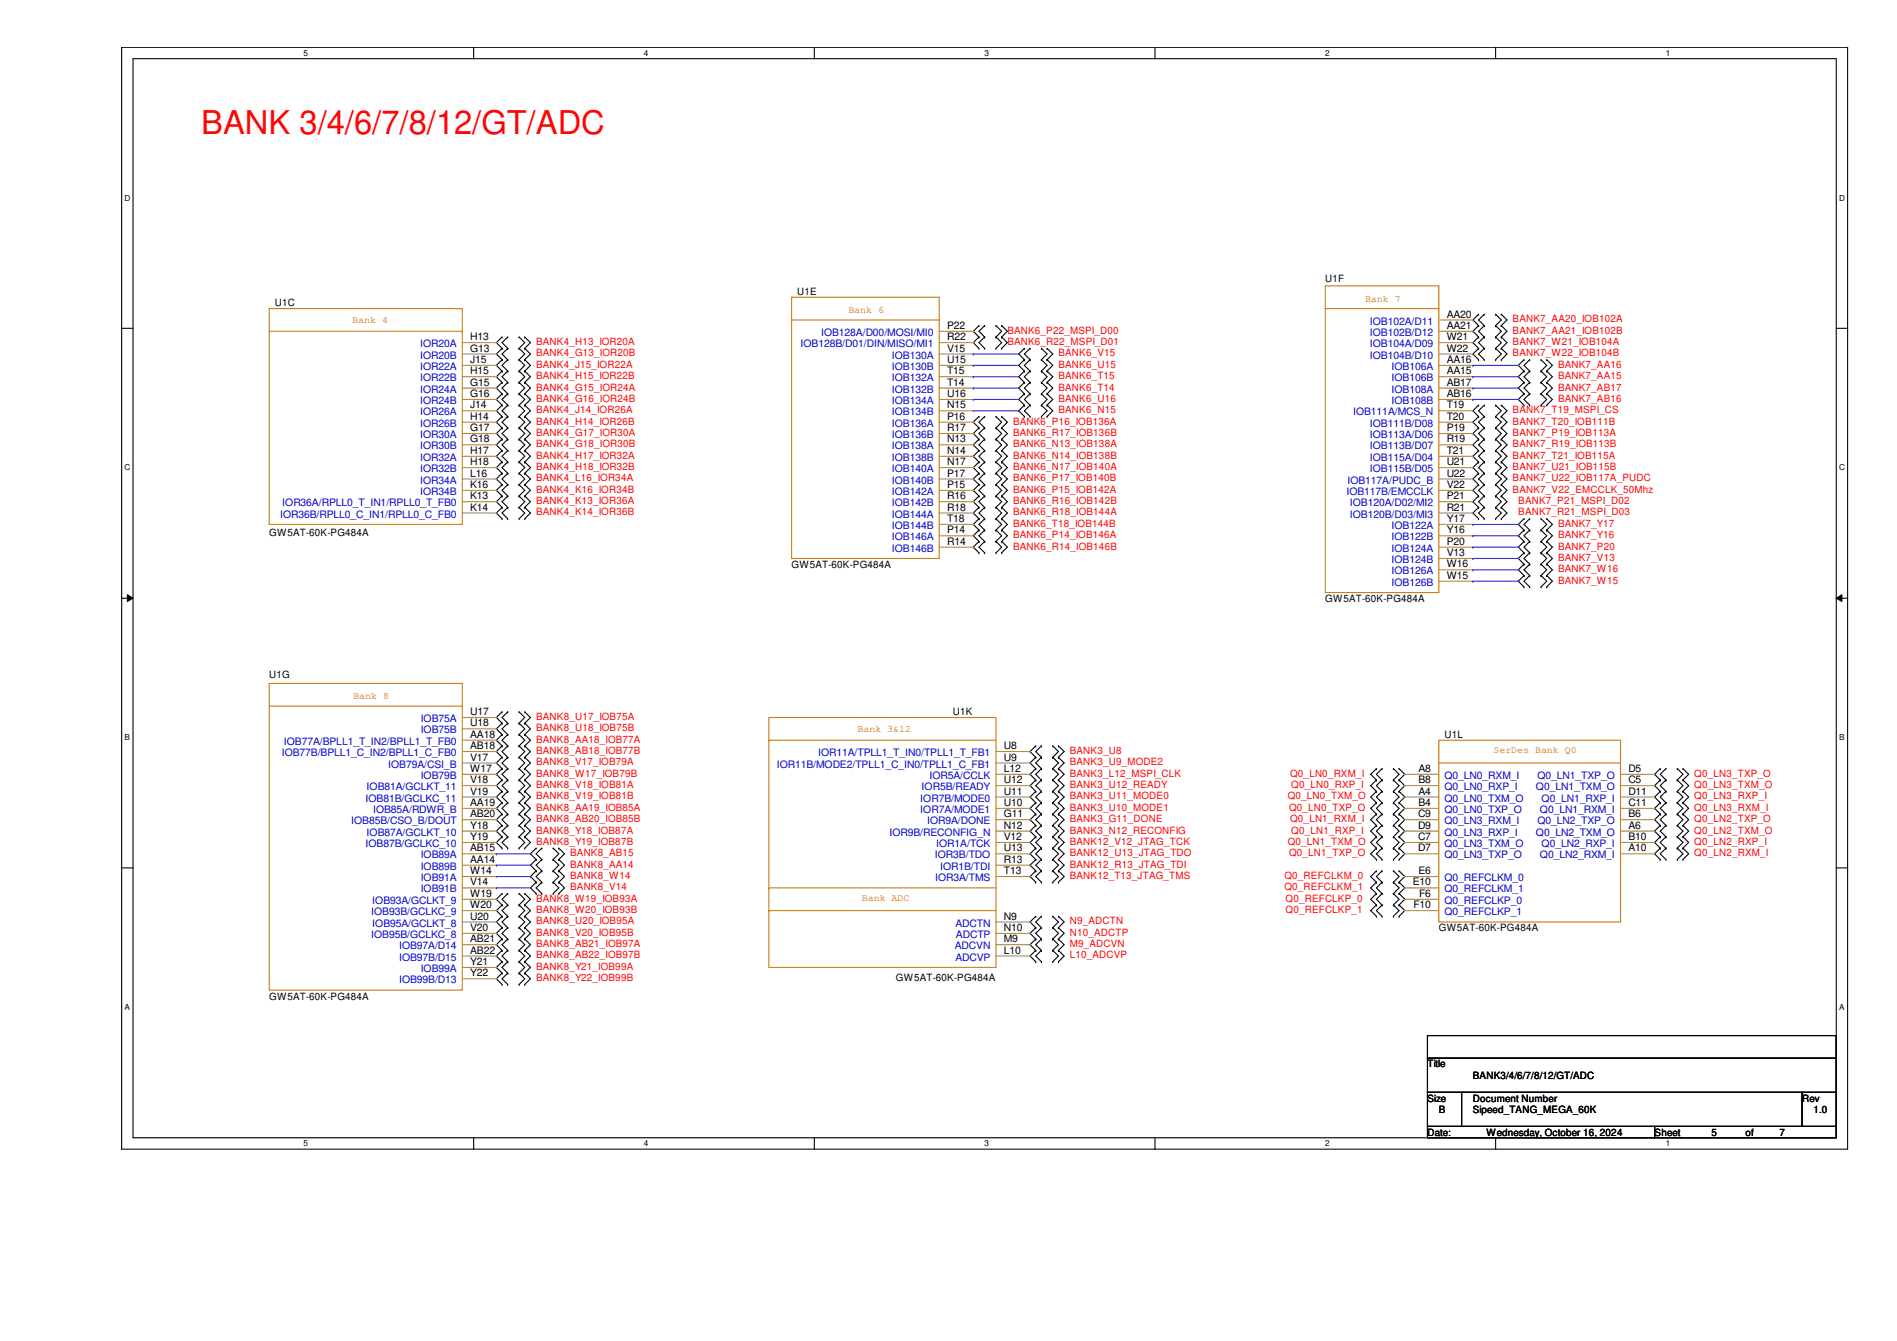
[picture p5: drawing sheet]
<svg xmlns="http://www.w3.org/2000/svg" width="297mm" height="210mm" viewBox="0 0 297 210" stroke-linecap="round" stroke-linejoin="round" font-family="sans-serif">
<defs><g id="words">
<text font-size="5.1" fill="#f00" x="31.5" y="20.9">BANK 3/4/6/7/8/12/GT/ADC</text>
<g font-size="1.6">
<text x="43.1" y="48">U1C</text>
<text x="124.8" y="46.2">U1E</text>
<text x="207.5" y="44.1">U1F</text>
<text x="73.6" y="53.3">H13</text>
<text x="148.3" y="51.5">P22</text>
<text x="148.3" y="53.3">R22</text>
<text x="226.5" y="49.7">AA20</text>
<text x="226.5" y="51.5">AA21</text>
<text x="226.5" y="53.3">W21</text>
<text x="73.6" y="55">G13</text>
<text x="73.6" y="56.8">J15</text>
<text x="73.6" y="58.6">H15</text>
<text x="148.3" y="55">V15</text>
<text x="148.3" y="56.8">U15</text>
<text x="148.3" y="58.6">T15</text>
<text x="226.5" y="55">W22</text>
<text x="226.5" y="56.8">AA16</text>
<text x="226.5" y="58.6">AA15</text>
<text x="73.6" y="60.4">G15</text>
<text x="73.6" y="62.1">G16</text>
<text x="73.6" y="63.9">J14</text>
<text x="73.6" y="65.7">H14</text>
<text x="148.3" y="60.4">T14</text>
<text x="148.3" y="62.1">U16</text>
<text x="148.3" y="63.9">N15</text>
<text x="148.3" y="65.7">P16</text>
<text x="226.5" y="60.4">AB17</text>
<text x="226.5" y="62.1">AB16</text>
<text x="226.5" y="63.9">T19</text>
<text x="226.5" y="65.7">T20</text>
<text x="73.6" y="67.5">G17</text>
<text x="73.6" y="69.3">G18</text>
<text x="73.6" y="71">H17</text>
<text x="148.3" y="67.5">R17</text>
<text x="148.3" y="69.3">N13</text>
<text x="148.3" y="71">N14</text>
<text x="226.5" y="67.5">P19</text>
<text x="226.5" y="69.3">R19</text>
<text x="226.5" y="71">T21</text>
<text x="73.6" y="72.8">H18</text>
<text x="73.6" y="74.6">L16</text>
<text x="73.6" y="76.4">K16</text>
<text x="148.3" y="72.8">N17</text>
<text x="148.3" y="74.6">P17</text>
<text x="148.3" y="76.4">P15</text>
<text x="226.5" y="72.8">U21</text>
<text x="226.5" y="74.6">U22</text>
<text x="226.5" y="76.4">V22</text>
<text x="42.2" y="83.9">GW5AT-60K-PG484A</text>
<text x="73.6" y="78.1">K13</text>
<text x="73.6" y="79.9">K14</text>
<text x="148.3" y="78.1">R16</text>
<text x="148.3" y="79.9">R18</text>
<text x="148.3" y="81.7">T18</text>
<text x="148.3" y="83.5">P14</text>
<text x="226.5" y="78.1">P21</text>
<text x="226.5" y="79.9">R21</text>
<text x="226.5" y="81.7">Y17</text>
<text x="226.5" y="83.5">Y16</text>
<text x="124" y="88.9">GW5AT-60K-PG484A</text>
<text x="148.3" y="85.3">R14</text>
<text x="226.5" y="85.3">P20</text>
<text x="226.5" y="87">V13</text>
<text x="226.5" y="88.8">W16</text>
<text x="207.5" y="94.2">GW5AT-60K-PG484A</text>
<text x="226.5" y="90.6">W15</text>
<text x="42.2" y="106.1">U1G</text>
<text x="73.6" y="111.9">U17</text>
<text x="73.6" y="113.7">U18</text>
<text x="149.2" y="112">U1K</text>
<text x="73.6" y="115.5">AA18</text>
<text x="73.6" y="117.3">AB18</text>
<text x="73.6" y="119">V17</text>
<text x="157.2" y="117.3">U8</text>
<text x="157.2" y="119">U9</text>
<text x="226.2" y="115.5">U1L</text>
<text x="73.6" y="120.8">W17</text>
<text x="73.6" y="122.6">V18</text>
<text x="73.6" y="124.4">V19</text>
<text x="157.2" y="120.8">L12</text>
<text x="157.2" y="122.6">U12</text>
<text x="157.2" y="124.4">U11</text>
<text x="222.1" y="120.8">A8</text>
<text x="222.1" y="122.6">B8</text>
<text x="222.1" y="124.4">A4</text>
<text x="255" y="124.4">D11</text>
<text x="255" y="122.6">C5</text>
<text x="255" y="120.8">D5</text>
<text x="73.6" y="126.2">AA19</text>
<text x="73.6" y="127.9">AB20</text>
<text x="73.6" y="129.7">Y18</text>
<text x="73.6" y="131.5">Y19</text>
<text x="157.2" y="131.5">V12</text>
<text x="157.2" y="126.2">U10</text>
<text x="157.2" y="127.9">G11</text>
<text x="157.2" y="129.7">N12</text>
<text x="222" y="127.9">C9</text>
<text x="222" y="129.7">D9</text>
<text x="222" y="131.5">C7</text>
<text x="222.1" y="126.2">B4</text>
<text x="255" y="126.2">C11</text>
<text x="255" y="131.5">B10</text>
<text x="255" y="129.7">A6</text>
<text x="255" y="127.9">B6</text>
<text x="73.6" y="133.3">AB15</text>
<text x="73.6" y="135">AA14</text>
<text x="73.6" y="136.8">W14</text>
<text x="157.2" y="135">R13</text>
<text x="157.2" y="136.8">T13</text>
<text x="157.2" y="133.3">U13</text>
<text x="222" y="133.3">D7</text>
<text x="222.1" y="136.8">E6</text>
<text x="255" y="133.3">A10</text>
<text x="73.6" y="138.6">V14</text>
<text x="73.6" y="140.4">W19</text>
<text x="73.6" y="142.2">W20</text>
<text x="73.6" y="143.9">U20</text>
<text x="157.2" y="143.9">N9</text>
<text x="221.2" y="138.6">E10</text>
<text x="221.3" y="142.2">F10</text>
<text x="222.2" y="140.4">F6</text>
<text x="73.6" y="145.7">V20</text>
<text x="73.6" y="147.5">AB21</text>
<text x="73.6" y="149.3">AB22</text>
<text x="157.2" y="145.7">N10</text>
<text x="157.2" y="147.5">M9</text>
<text x="157.2" y="149.3">L10</text>
<text x="225.3" y="145.8">GW5AT-60K-PG484A</text>
<text x="73.6" y="151">Y21</text>
<text x="73.6" y="152.8">Y22</text>
<text x="140.3" y="153.6">GW5AT-60K-PG484A</text>
<text x="42.2" y="156.6">GW5AT-60K-PG484A</text>
<text x="223.5" y="167.1">Title</text>
<text x="223.5" y="172.4">Size</text>
<text x="230.6" y="172.4">Document Number</text>
<text x="230.6" y="168.9">BANK3/4/6/7/8/12/GT/ADC</text>
<text x="282.2" y="172.4">Rev</text>
<text x="223.5" y="177.8">Date:</text>
<text x="225.3" y="174.2">B</text>
<text x="230.6" y="174.2">Sipeed_TANG_MEGA_60K</text>
<text x="232.7" y="177.8">Wednesday, October 16, 2024</text>
<text x="259.1" y="177.8">Sheet</text>
<text x="268" y="177.8">5</text>
<text x="273.3" y="177.8">of</text>
<text x="278.6" y="177.8">7</text>
<text x="284" y="174.2">1.0</text>
</g>
<g font-size="1.6" fill="#cc8006">
<text x="213.7" y="47.2">Bank 7</text>
<text x="55.2" y="50.6">Bank 4</text>
<text x="132.8" y="49">Bank 6</text>
<text x="55.3" y="109.4">Bank 8</text>
<text x="134.3" y="114.6">Bank 3&amp;12</text>
<text x="233.8" y="117.8">SerDes Bank Q0</text>
<text x="135" y="141.1">Bank ADC</text>
</g>
<g font-size="1.6" fill="#00c">
<text x="128.6" y="52.6">IOB128A/D00/MOSI/MI0</text>
<text x="214.5" y="50.8">IOB102A/D11</text>
<text x="214.5" y="52.6">IOB102B/D12</text>
<text x="65.8" y="54.4">IOR20A</text>
<text x="65.8" y="56.1">IOR20B</text>
<text x="65.8" y="57.9">IOR22A</text>
<text x="65.8" y="59.7">IOR22B</text>
<text x="125.3" y="54.4">IOB128B/D01/DIN/MISO/MI1</text>
<text x="139.7" y="56.1">IOB130A</text>
<text x="139.7" y="57.9">IOB130B</text>
<text x="139.7" y="59.7">IOB132A</text>
<text x="214.5" y="54.4">IOB104A/D09</text>
<text x="214.5" y="56.1">IOB104B/D10</text>
<text x="217.9" y="57.9">IOB106A</text>
<text x="217.9" y="59.7">IOB106B</text>
<text x="65.8" y="61.5">IOR24A</text>
<text x="65.8" y="63.2">IOR24B</text>
<text x="65.8" y="65">IOR26A</text>
<text x="139.7" y="61.5">IOB132B</text>
<text x="139.7" y="63.2">IOB134A</text>
<text x="139.7" y="65">IOB134B</text>
<text x="211.9" y="65">IOB111A/MCS_N</text>
<text x="217.9" y="61.5">IOB108A</text>
<text x="217.9" y="63.2">IOB108B</text>
<text x="65.8" y="66.8">IOR26B</text>
<text x="65.8" y="68.6">IOR30A</text>
<text x="65.8" y="70.4">IOR30B</text>
<text x="139.7" y="66.8">IOB136A</text>
<text x="139.7" y="68.6">IOB136B</text>
<text x="139.7" y="70.4">IOB138A</text>
<text x="214.5" y="66.8">IOB111B/D08</text>
<text x="214.5" y="68.6">IOB113A/D06</text>
<text x="214.5" y="70.4">IOB113B/D07</text>
<text x="65.8" y="72.1">IOR32A</text>
<text x="65.8" y="73.9">IOR32B</text>
<text x="65.8" y="75.7">IOR34A</text>
<text x="65.8" y="77.5">IOR34B</text>
<text x="139.7" y="72.1">IOB138B</text>
<text x="139.7" y="73.9">IOB140A</text>
<text x="139.7" y="75.7">IOB140B</text>
<text x="139.7" y="77.5">IOB142A</text>
<text x="210.8" y="77.5">IOB117B/EMCCLK</text>
<text x="211" y="75.7">IOB117A/PUDC_B</text>
<text x="214.5" y="72.1">IOB115A/D04</text>
<text x="214.5" y="73.9">IOB115B/D05</text>
<text x="43.9" y="81">IOR36B/RPLL0_C_IN1/RPLL0_C_FB0</text>
<text x="44.2" y="79.2">IOR36A/RPLL0_T_IN1/RPLL0_T_FB0</text>
<text x="139.7" y="79.2">IOB142B</text>
<text x="139.7" y="81">IOB144A</text>
<text x="139.7" y="82.8">IOB144B</text>
<text x="211.4" y="79.2">IOB120A/D02/MI2</text>
<text x="211.4" y="81">IOB120B/D03/MI3</text>
<text x="217.9" y="82.8">IOB122A</text>
<text x="139.7" y="84.6">IOB146A</text>
<text x="139.7" y="86.4">IOB146B</text>
<text x="217.9" y="84.6">IOB122B</text>
<text x="217.9" y="86.4">IOB124A</text>
<text x="217.9" y="88.1">IOB124B</text>
<text x="217.9" y="89.9">IOB126A</text>
<text x="217.9" y="91.7">IOB126B</text>
<text x="65.9" y="113">IOB75A</text>
<text x="44.1" y="118.4">IOB77B/BPLL1_C_IN2/BPLL1_C_FB0</text>
<text x="44.4" y="116.6">IOB77A/BPLL1_T_IN2/BPLL1_T_FB0</text>
<text x="65.9" y="114.8">IOB75B</text>
<text x="128.1" y="118.4">IOR11A/TPLL1_T_IN0/TPLL1_T_FB1</text>
<text x="57.2" y="125.5">IOB81B/GCLKC_11</text>
<text x="57.4" y="123.7">IOB81A/GCLKT_11</text>
<text x="60.8" y="120.1">IOB79A/CSI_B</text>
<text x="65.9" y="121.9">IOB79B</text>
<text x="121.6" y="120.1">IOR11B/MODE2/TPLL1_C_IN0/TPLL1_C_FB1</text>
<text x="144.1" y="125.5">IOR7B/MODE0</text>
<text x="144.3" y="123.7">IOR5B/READY</text>
<text x="145.5" y="121.9">IOR5A/CCLK</text>
<text x="226.2" y="121.9">Q0_LN0_RXM_I</text>
<text x="226.2" y="123.7">Q0_LN0_RXP_I</text>
<text x="226.2" y="125.5">Q0_LN0_TXM_O</text>
<text x="240.5" y="123.7">Q0_LN1_TXM_O</text>
<text x="240.7" y="121.9">Q0_LN1_TXP_O</text>
<text x="241.4" y="125.5">Q0_LN1_RXP_I</text>
<text x="55" y="129">IOB85B/CSO_B/DOUT</text>
<text x="57.4" y="130.8">IOB87A/GCLKT_10</text>
<text x="58.4" y="127.3">IOB85A/RDWR_B</text>
<text x="139.3" y="130.8">IOR9B/RECONFIG_N</text>
<text x="144.1" y="127.3">IOR7A/MODE1</text>
<text x="145.2" y="129">IOR9A/DONE</text>
<text x="226.2" y="127.3">Q0_LN0_TXP_O</text>
<text x="226.2" y="129">Q0_LN3_RXM_I</text>
<text x="226.2" y="130.8">Q0_LN3_RXP_I</text>
<text x="240.5" y="130.8">Q0_LN2_TXM_O</text>
<text x="240.7" y="129">Q0_LN2_TXP_O</text>
<text x="241.1" y="127.3">Q0_LN1_RXM_I</text>
<text x="57.2" y="132.6">IOB87B/GCLKC_10</text>
<text x="65.9" y="134.4">IOB89A</text>
<text x="65.9" y="136.1">IOB89B</text>
<text x="65.9" y="137.9">IOB91A</text>
<text x="146.4" y="134.4">IOR3B/TDO</text>
<text x="146.4" y="137.9">IOR3A/TMS</text>
<text x="146.6" y="132.6">IOR1A/TCK</text>
<text x="147.2" y="136.1">IOR1B/TDI</text>
<text x="226.2" y="132.6">Q0_LN3_TXM_O</text>
<text x="226.2" y="134.4">Q0_LN3_TXP_O</text>
<text x="226.2" y="137.9">Q0_REFCLKM_0</text>
<text x="241.1" y="134.4">Q0_LN2_RXM_I</text>
<text x="241.4" y="132.6">Q0_LN2_RXP_I</text>
<text x="58.1" y="143.3">IOB93B/GCLKC_9</text>
<text x="58.3" y="141.5">IOB93A/GCLKT_9</text>
<text x="65.9" y="139.7">IOB91B</text>
<text x="226.2" y="139.7">Q0_REFCLKM_1</text>
<text x="226.2" y="141.5">Q0_REFCLKP_0</text>
<text x="226.2" y="143.3">Q0_REFCLKP_1</text>
<text x="58.1" y="146.8">IOB95B/GCLKC_8</text>
<text x="58.3" y="145">IOB95A/GCLKT_8</text>
<text x="62.5" y="148.6">IOB97A/D14</text>
<text x="149.5" y="148.6">ADCVN</text>
<text x="149.6" y="145">ADCTN</text>
<text x="149.7" y="146.8">ADCTP</text>
<text x="62.5" y="150.4">IOB97B/D15</text>
<text x="62.5" y="153.9">IOB99B/D13</text>
<text x="65.9" y="152.1">IOB99A</text>
<text x="149.6" y="150.4">ADCVP</text>
</g>
<g font-size="1.6" fill="#f00">
<text x="157.7" y="52.2">BANK6_P22_MSPI_D00</text>
<text x="236.9" y="50.5">BANK7_AA20_IOB102A</text>
<text x="236.9" y="52.2">BANK7_AA21_IOB102B</text>
<text x="83.9" y="54">BANK4_H13_IOR20A</text>
<text x="83.9" y="55.8">BANK4_G13_IOR20B</text>
<text x="83.9" y="57.6">BANK4_J15_IOR22A</text>
<text x="83.9" y="59.4">BANK4_H15_IOR22B</text>
<text x="157.7" y="54">BANK6_R22_MSPI_D01</text>
<text x="165.7" y="59.4">BANK6_T15</text>
<text x="165.7" y="57.6">BANK6_U15</text>
<text x="165.7" y="55.8">BANK6_V15</text>
<text x="236.9" y="55.8">BANK7_W22_IOB104B</text>
<text x="236.9" y="54">BANK7_W21_IOB104A</text>
<text x="244" y="57.6">BANK7_AA16</text>
<text x="244" y="59.4">BANK7_AA15</text>
<text x="83.9" y="61.1">BANK4_G15_IOR24A</text>
<text x="83.9" y="62.9">BANK4_G16_IOR24B</text>
<text x="83.9" y="64.7">BANK4_J14_IOR26A</text>
<text x="165.7" y="61.1">BANK6_T14</text>
<text x="165.7" y="62.9">BANK6_U16</text>
<text x="165.7" y="64.7">BANK6_N15</text>
<text x="236.9" y="64.7">BANK7_T19_MSPI_CS</text>
<text x="244" y="62.9">BANK7_AB16</text>
<text x="244" y="61.1">BANK7_AB17</text>
<text x="83.9" y="66.5">BANK4_H14_IOR26B</text>
<text x="83.9" y="68.2">BANK4_G17_IOR30A</text>
<text x="83.9" y="70">BANK4_G18_IOR30B</text>
<text x="83.9" y="71.8">BANK4_H17_IOR32A</text>
<text x="158.6" y="70">BANK6_N13_IOB138A</text>
<text x="158.6" y="71.8">BANK6_N14_IOB138B</text>
<text x="158.6" y="66.5">BANK6_P16_IOB136A</text>
<text x="158.6" y="68.2">BANK6_R17_IOB136B</text>
<text x="236.9" y="71.8">BANK7_T21_IOB115A</text>
<text x="236.9" y="68.2">BANK7_P19_IOB113A</text>
<text x="236.9" y="70">BANK7_R19_IOB113B</text>
<text x="236.9" y="66.5">BANK7_T20_IOB111B</text>
<text x="83.9" y="73.6">BANK4_H18_IOR32B</text>
<text x="83.9" y="75.4">BANK4_L16_IOR34A</text>
<text x="83.9" y="77.1">BANK4_K16_IOR34B</text>
<text x="158.6" y="73.6">BANK6_N17_IOB140A</text>
<text x="158.6" y="75.4">BANK6_P17_IOB140B</text>
<text x="158.6" y="77.1">BANK6_P15_IOB142A</text>
<text x="236.9" y="73.6">BANK7_U21_IOB115B</text>
<text x="236.9" y="75.4">BANK7_U22_IOB117A_PUDC</text>
<text x="236.9" y="77.1">BANK7_V22_EMCCLK_50Mhz</text>
<text x="83.9" y="78.9">BANK4_K13_IOR36A</text>
<text x="83.9" y="80.7">BANK4_K14_IOR36B</text>
<text x="158.6" y="80.7">BANK6_R18_IOB144A</text>
<text x="158.6" y="82.5">BANK6_T18_IOB144B</text>
<text x="158.6" y="78.9">BANK6_R16_IOB142B</text>
<text x="237.7" y="78.9">BANK7_P21_MSPI_D02</text>
<text x="237.7" y="80.7">BANK7_R21_MSPI_D03</text>
<text x="244" y="82.5">BANK7_Y17</text>
<text x="158.6" y="84.2">BANK6_P14_IOB146A</text>
<text x="158.6" y="86">BANK6_R14_IOB146B</text>
<text x="244" y="89.6">BANK7_W16</text>
<text x="244" y="87.8">BANK7_V13</text>
<text x="244" y="84.2">BANK7_Y16</text>
<text x="244" y="86">BANK7_P20</text>
<text x="244" y="91.4">BANK7_W15</text>
<text x="83.9" y="112.7">BANK8_U17_IOB75A</text>
<text x="83.9" y="119.8">BANK8_V17_IOB79A</text>
<text x="83.9" y="116.2">BANK8_AA18_IOB77A</text>
<text x="83.9" y="118">BANK8_AB18_IOB77B</text>
<text x="83.9" y="114.5">BANK8_U18_IOB75B</text>
<text x="167.5" y="119.8">BANK3_U9_MODE2</text>
<text x="167.5" y="118">BANK3_U8</text>
<text x="83.9" y="123.4">BANK8_V18_IOB81A</text>
<text x="83.9" y="125.1">BANK8_V19_IOB81B</text>
<text x="83.9" y="121.6">BANK8_W17_IOB79B</text>
<text x="167.5" y="123.4">BANK3_U12_READY</text>
<text x="167.5" y="125.1">BANK3_U11_MODE0</text>
<text x="167.5" y="121.6">BANK3_L12_MSPI_CLK</text>
<text x="201.6" y="125.1">Q0_LN0_TXM_O</text>
<text x="202" y="121.6">Q0_LN0_RXM_I</text>
<text x="202.2" y="123.4">Q0_LN0_RXP_I</text>
<text x="265.3" y="125.1">Q0_LN3_RXP_I</text>
<text x="265.3" y="123.4">Q0_LN3_TXM_O</text>
<text x="265.3" y="121.6">Q0_LN3_TXP_O</text>
<text x="83.9" y="130.5">BANK8_Y18_IOB87A</text>
<text x="83.9" y="126.9">BANK8_AA19_IOB85A</text>
<text x="83.9" y="128.7">BANK8_AB20_IOB85B</text>
<text x="167.5" y="128.7">BANK3_G11_DONE</text>
<text x="167.5" y="126.9">BANK3_U10_MODE1</text>
<text x="167.5" y="130.5">BANK3_N12_RECONFIG</text>
<text x="201.8" y="126.9">Q0_LN0_TXP_O</text>
<text x="202" y="128.7">Q0_LN1_RXM_I</text>
<text x="202.2" y="130.5">Q0_LN1_RXP_I</text>
<text x="265.3" y="130.5">Q0_LN2_TXM_O</text>
<text x="265.3" y="128.7">Q0_LN2_TXP_O</text>
<text x="265.3" y="126.9">Q0_LN3_RXM_I</text>
<text x="83.9" y="132.2">BANK8_Y19_IOB87B</text>
<text x="89.3" y="134">BANK8_AB15</text>
<text x="89.3" y="137.6">BANK8_W14</text>
<text x="89.3" y="135.8">BANK8_AA14</text>
<text x="167.5" y="134">BANK12_U13_JTAG_TDO</text>
<text x="167.5" y="137.6">BANK12_T13_JTAG_TMS</text>
<text x="167.5" y="132.2">BANK12_V12_JTAG_TCK</text>
<text x="167.5" y="135.8">BANK12_R13_JTAG_TDI</text>
<text x="201.1" y="137.6">Q0_REFCLKM_0</text>
<text x="201.6" y="132.2">Q0_LN1_TXM_O</text>
<text x="201.8" y="134">Q0_LN1_TXP_O</text>
<text x="265.3" y="134">Q0_LN2_RXM_I</text>
<text x="265.3" y="132.2">Q0_LN2_RXP_I</text>
<text x="83.9" y="141.1">BANK8_W19_IOB93A</text>
<text x="83.9" y="142.9">BANK8_W20_IOB93B</text>
<text x="89.3" y="139.4">BANK8_V14</text>
<text x="201.1" y="139.4">Q0_REFCLKM_1</text>
<text x="201.3" y="141.1">Q0_REFCLKP_0</text>
<text x="201.3" y="142.9">Q0_REFCLKP_1</text>
<text x="83.9" y="148.3">BANK8_AB21_IOB97A</text>
<text x="83.9" y="144.7">BANK8_U20_IOB95A</text>
<text x="83.9" y="146.5">BANK8_V20_IOB95B</text>
<text x="167.5" y="144.7">N9_ADCTN</text>
<text x="167.5" y="146.5">N10_ADCTP</text>
<text x="167.5" y="148.3">M9_ADCVN</text>
<text x="83.9" y="150">BANK8_AB22_IOB97B</text>
<text x="83.9" y="151.8">BANK8_Y21_IOB99A</text>
<text x="83.9" y="153.6">BANK8_Y22_IOB99B</text>
<text x="167.5" y="150">L10_ADCVP</text>
</g>
<g font-size="1.3">
<text x="47.5" y="8.7">5</text>
<text x="100.8" y="8.7">4</text>
<text x="154.2" y="8.7">3</text>
<text x="207.5" y="8.7">2</text>
<text x="260.9" y="8.7">1</text>
<text x="19.5" y="31.4">D</text>
<text x="288" y="31.4">D</text>
<text x="19.5" y="73.6">C</text>
<text x="288" y="73.6">C</text>
<text x="19.5" y="115.9">B</text>
<text x="288" y="115.9">B</text>
<text x="19.5" y="158.1">A</text>
<text x="288" y="158.1">A</text>
<text x="47.5" y="179.4">5</text>
<text x="100.8" y="179.4">4</text>
<text x="154.2" y="179.4">3</text>
<text x="207.5" y="179.4">2</text>
<text x="260.9" y="179.4">1</text>
</g>
</g></defs>
<path d="M19.1 7.4h270.2v172.5h-270.2zM20.8 9.2h266.7v168.9h-266.7z" fill="none" stroke="#000" stroke-width=".17"/>
<g fill="#fff">
<path d="M47.5 7.6h.7v1.4h-.7z"/>
<path d="M47.5 178.3h.7v1.4h-.7z"/>
</g>
<path d="M74.2 7.4v1.8M74.2 178.1v1.8" fill="none" stroke="#000" stroke-width=".17"/>
<g fill="#fff">
<path d="M100.8 7.6h.7v1.4h-.7z"/>
<path d="M100.8 178.3h.7v1.4h-.7z"/>
</g>
<path d="M127.5 7.4v1.8M127.5 178.1v1.8" fill="none" stroke="#000" stroke-width=".17"/>
<g fill="#fff">
<path d="M154.2 7.6h.7v1.4h-.7z"/>
<path d="M154.2 178.3h.7v1.4h-.7z"/>
</g>
<path d="M180.8 7.4v1.8M180.8 178.1v1.8" fill="none" stroke="#000" stroke-width=".17"/>
<g fill="#fff">
<path d="M207.5 7.6h.7v1.4h-.7z"/>
<path d="M207.5 178.3h.7v1.4h-.7z"/>
</g>
<path d="M234.2 7.4v1.8M234.2 178.1v1.8" fill="none" stroke="#000" stroke-width=".17"/>
<g fill="#fff">
<path d="M260.9 7.6h.6v1.4h-.6z"/>
<path d="M260.9 178.3h.6v1.4h-.6z"/>
<path d="M19.5 30.3h.9v1.4h-.9z"/>
<path d="M288 30.3h.9v1.4h-.9z"/>
<path d="M19.5 72.5h.9v1.4h-.9z"/>
<path d="M288 72.5h.9v1.4h-.9z"/>
</g>
<path d="M19.1 51.4h1.7M287.5 51.4h1.8" fill="none" stroke="#000" stroke-width=".17"/>
<g fill="#fff">
<path d="M19.5 114.7h.8v1.4h-.8z"/>
<path d="M288 114.7h.8v1.4h-.8z"/>
</g>
<path d="M19.1 93.6h1.7M287.5 93.6h1.8" fill="none" stroke="#000" stroke-width=".17"/>
<path d="M19.9 93.1l.9 .5-.9 .5zM287.5 93.6l.9-.5v1z" fill="#000"/>
<path d="M19.9 93.1l.9 .5-.9 .5zM287.5 93.6l.9-.5v1z" fill="none" stroke="#000" stroke-width=".16"/>
<g fill="#fff">
<path d="M19.5 156.9h.8v1.4h-.8z"/>
<path d="M288 156.9h.8v1.4h-.8z"/>
</g>
<g fill="none" stroke="#000" stroke-width=".17">
<path d="M78.6 52.7h.1M78.6 54.5h.1M78.6 56.3h.1M78.6 58.1h.1M78.6 59.9h.1M78.6 52.7l-.9 .9 .9 .9M78.6 58.1l-.9 .9 .9 .9M78.6 54.5l-.9 .9 .9 .9M78.6 59.9l-.9 .8 .9 .9M78.6 56.3l-.9 .9 .9 .9M79.5 54.5h.1M79.5 52.7h.1"/>
<path d="M79.5 56.3h.1M79.5 58.1h.1M79.5 59.9h.1M79.5 52.7l-.9 .9 .9 .9M79.5 56.3l-.9 .9 .9 .9M79.5 54.5l-.9 .9 .9 .9M79.5 58.1l-.9 .9 .9 .9M79.5 59.9l-.9 .8 .9 .9M81.3 54.5h.1M81.3 52.7h.1M81.3 56.3h.1M81.3 58.1h.1"/>
<path d="M81.3 59.9h.1M81.3 56.3l.9 .9-.9 .9M81.3 52.7l.9 .9-.9 .9M81.3 58.1l.9 .9-.9 .9M81.3 54.5l.9 .9-.9 .9M81.3 59.9l.9 .8-.9 .9M82.2 54.5h.1M82.2 52.7h.1M82.2 56.3h.1M82.2 58.1h.1M82.2 59.9h.1M82.2 58.1l.9 .9-.9 .9"/>
<path d="M82.2 52.7l.9 .9-.9 .9M82.2 54.5l.9 .9-.9 .9M82.2 56.3l.9 .9-.9 .9M82.2 59.9l.9 .8-.9 .9M153.3 52.7h.1M153.3 51h.1M153.3 54.5h.1M153.3 51l-.9 .9 .9 .8M153.3 52.7l-.9 .9 .9 .9M154.2 51h.1M154.2 52.7h.1M154.2 54.5h.1"/>
<path d="M154.2 51l-.9 .9 .9 .8M154.2 52.7l-.9 .9 .9 .9M156 51h.1M156 52.7h.1M156 54.5h.1M156 52.7l.8 .9-.8 .9M156 51l.8 .9-.8 .8M156.8 51h.1M156.8 52.7h.1M156.8 54.5h.1M156.8 52.7l.9 .9-.9 .9M156.8 51l.9 .9-.9 .8"/>
<path d="M160.4 59.9h.1M160.4 58.1h.1M160.4 56.3h.1M160.4 54.5h.1M160.4 59.9l-.9 .8 .9 .9M160.4 54.5l-.9 .9 .9 .9M160.4 58.1l-.9 .9 .9 .9M160.4 56.3l-.9 .9 .9 .9M161.3 59.9h.1M161.3 58.1h.1M161.3 56.3h.1M161.3 54.5h.1"/>
<path d="M161.3 59.9l-.9 .8 .9 .9M161.3 56.3l-.9 .9 .9 .9M161.3 58.1l-.9 .9 .9 .9M161.3 54.5l-.9 .9 .9 .9M163.1 59.9h.1M163.1 58.1h.1M163.1 56.3h.1M163.1 54.5h.1M163.1 56.3l.9 .9-.9 .9M163.1 59.9l.9 .8-.9 .9M163.1 54.5l.9 .9-.9 .9M163.1 58.1l.9 .9-.9 .9"/>
<path d="M164 59.9h.1M164 58.1h.1M164 56.3h.1M164 54.5h.1M164 54.5l.8 .9-.8 .9M164 59.9l.8 .8-.8 .9M164 58.1l.8 .9-.8 .9M164 56.3l.8 .9-.8 .9M231.5 54.5h.1M231.5 56.3h.1M231.5 49.2h.1M231.5 51h.1"/>
<path d="M231.5 52.7h.1M231.5 49.2l-.9 .9 .9 .9M231.5 52.7l-.9 .9 .9 .9M231.5 51l-.9 .9 .9 .8M231.5 54.5l-.9 .9 .9 .9M232.4 56.3h.1M232.4 54.5h.1M232.4 51h.1M232.4 49.2h.1M232.4 52.7h.1M232.4 49.2l-.9 .9 .9 .9M232.4 51l-.9 .9 .9 .8"/>
<path d="M232.4 52.7l-.9 .9 .9 .9M232.4 54.5l-.9 .9 .9 .9M234.2 56.3h.1M234.2 54.5h.1M234.2 51h.1M234.2 49.2h.1M234.2 52.7h.1M234.2 52.7l.9 .9-.9 .9M234.2 49.2l.9 .9-.9 .9M234.2 54.5l.9 .9-.9 .9M234.2 51l.9 .9-.9 .8M235.1 56.3h.1"/>
<path d="M235.1 54.5h.1M235.1 51h.1M235.1 49.2h.1M235.1 52.7h.1M235.1 54.5l.9 .9-.9 .9M235.1 52.7l.9 .9-.9 .9M235.1 51l.9 .9-.9 .8M235.1 49.2l.9 .9-.9 .9M238.6 56.3h.1M238.6 58.1h.1M238.6 59.9h.1M238.6 56.3l-.9 .9 .9 .9"/>
<path d="M238.6 59.9l-.9 .8 .9 .9M238.6 58.1l-.9 .9 .9 .9M239.5 58.1h.1M239.5 56.3h.1M239.5 59.9h.1M239.5 56.3l-.9 .9 .9 .9M239.5 59.9l-.9 .8 .9 .9M239.5 58.1l-.9 .9 .9 .9M241.3 58.1h.1M241.3 56.3h.1M241.3 59.9h.1M241.3 59.9l.9 .8-.9 .9"/>
<path d="M241.3 56.3l.9 .9-.9 .9M241.3 58.1l.9 .9-.9 .9M242.2 58.1h.1M242.2 56.3h.1M242.2 59.9h.1M242.2 56.3l.9 .9-.9 .9M242.2 59.9l.9 .8-.9 .9M242.2 58.1l.9 .9-.9 .9M78.6 61.6h.1M78.6 63.4h.1M78.6 65.2h.1M78.6 67h.1"/>
<path d="M78.6 68.7h.1M78.6 70.5h.1M78.6 72.3h.1M78.6 74.1h.1M78.6 75.9h.1M78.6 77.6h.1M78.6 79.4h.1M78.6 61.6l-.9 .9 .9 .9M78.6 63.4l-.9 .9 .9 .9M78.6 65.2l-.9 .9 .9 .9M78.6 67l-.9 .9 .9 .8M78.6 68.7l-.9 .9 .9 .9"/>
<path d="M78.6 70.5l-.9 .9 .9 .9M78.6 72.3l-.9 .9 .9 .9M78.6 74.1l-.9 .9 .9 .9M78.6 75.9l-.9 .8 .9 .9M78.6 77.6l-.9 .9 .9 .9M78.6 79.4l-.9 .9 .9 .9M79.5 61.6h.1M79.5 63.4h.1M79.5 65.2h.1M79.5 67h.1M79.5 68.7h.1M79.5 70.5h.1"/>
<path d="M79.5 72.3h.1M79.5 74.1h.1M79.5 75.9h.1M79.5 77.6h.1M79.5 79.4h.1M79.5 61.6l-.9 .9 .9 .9M79.5 63.4l-.9 .9 .9 .9M79.5 65.2l-.9 .9 .9 .9M79.5 67l-.9 .9 .9 .8M79.5 68.7l-.9 .9 .9 .9M79.5 70.5l-.9 .9 .9 .9M79.5 72.3l-.9 .9 .9 .9"/>
<path d="M79.5 74.1l-.9 .9 .9 .9M79.5 75.9l-.9 .8 .9 .9M79.5 77.6l-.9 .9 .9 .9M79.5 79.4l-.9 .9 .9 .9M81.3 61.6h.1M81.3 63.4h.1M81.3 65.2h.1M81.3 67h.1M81.3 68.7h.1M81.3 70.5h.1M81.3 72.3h.1M81.3 74.1h.1"/>
<path d="M81.3 75.9h.1M81.3 77.6h.1M81.3 79.4h.1M81.3 61.6l.9 .9-.9 .9M81.3 63.4l.9 .9-.9 .9M81.3 65.2l.9 .9-.9 .9M81.3 67l.9 .9-.9 .8M81.3 68.7l.9 .9-.9 .9M81.3 72.3l.9 .9-.9 .9M81.3 74.1l.9 .9-.9 .9M81.3 70.5l.9 .9-.9 .9M81.3 75.9l.9 .8-.9 .9"/>
<path d="M81.3 77.6l.9 .9-.9 .9M81.3 79.4l.9 .9-.9 .9M82.2 61.6h.1M82.2 63.4h.1M82.2 65.2h.1M82.2 67h.1M82.2 68.7h.1M82.2 70.5h.1M82.2 72.3h.1M82.2 74.1h.1M82.2 75.9h.1M82.2 77.6h.1"/>
<path d="M82.2 79.4h.1M82.2 61.6l.9 .9-.9 .9M82.2 63.4l.9 .9-.9 .9M82.2 65.2l.9 .9-.9 .9M82.2 67l.9 .9-.9 .8M82.2 68.7l.9 .9-.9 .9M82.2 72.3l.9 .9-.9 .9M82.2 74.1l.9 .9-.9 .9M82.2 75.9l.9 .8-.9 .9M82.2 70.5l.9 .9-.9 .9M82.2 77.6l.9 .9-.9 .9M82.2 79.4l.9 .9-.9 .9"/>
<path d="M153.3 72.3h.1M153.3 74.1h.1M153.3 75.9h.1M153.3 79.4h.1M153.3 77.6h.1M153.3 68.7h.1M153.3 70.5h.1M153.3 65.2h.1M153.3 67h.1M153.3 67l-.9 .9 .9 .8M153.3 72.3l-.9 .9 .9 .9M153.3 65.2l-.9 .9 .9 .9"/>
<path d="M153.3 70.5l-.9 .9 .9 .9M153.3 68.7l-.9 .9 .9 .9M153.3 74.1l-.9 .9 .9 .9M153.3 75.9l-.9 .8 .9 .9M153.3 79.4l-.9 .9 .9 .9M153.3 77.6l-.9 .9 .9 .9M154.2 74.1h.1M154.2 72.3h.1M154.2 75.9h.1M154.2 79.4h.1M154.2 77.6h.1M154.2 70.5h.1"/>
<path d="M154.2 68.7h.1M154.2 67h.1M154.2 65.2h.1M154.2 67l-.9 .9 .9 .8M154.2 70.5l-.9 .9 .9 .9M154.2 65.2l-.9 .9 .9 .9M154.2 68.7l-.9 .9 .9 .9M154.2 72.3l-.9 .9 .9 .9M154.2 74.1l-.9 .9 .9 .9M154.2 79.4l-.9 .9 .9 .9M154.2 75.9l-.9 .8 .9 .9M154.2 77.6l-.9 .9 .9 .9"/>
<path d="M156 74.1h.1M156 72.3h.1M156 75.9h.1M156 79.4h.1M156 77.6h.1M156 70.5h.1M156 68.7h.1M156 67h.1M156 65.2h.1M156 67l.8 .9-.8 .8M156 65.2l.8 .9-.8 .9M156 68.7l.8 .9-.8 .9"/>
<path d="M156 70.5l.8 .9-.8 .9M156 79.4l.8 .9-.8 .9M156 75.9l.8 .8-.8 .9M156 72.3l.8 .9-.8 .9M156 77.6l.8 .9-.8 .9M156 74.1l.8 .9-.8 .9M156.8 74.1h.1M156.8 72.3h.1M156.8 75.9h.1M156.8 79.4h.1M156.8 77.6h.1M156.8 70.5h.1"/>
<path d="M156.8 68.7h.1M156.8 67h.1M156.8 65.2h.1M156.8 67l.9 .9-.9 .8M156.8 65.2l.9 .9-.9 .9M156.8 68.7l.9 .9-.9 .9M156.8 77.6l.9 .9-.9 .9M156.8 79.4l.9 .9-.9 .9M156.8 72.3l.9 .9-.9 .9M156.8 74.1l.9 .9-.9 .9M156.8 75.9l.9 .8-.9 .9M156.8 70.5l.9 .9-.9 .9"/>
<path d="M160.4 61.6h.1M160.4 63.4h.1M160.4 65.2h.1M160.4 63.4l-.9 .9 .9 .9M160.4 61.6l-.9 .9 .9 .9M161.3 61.6h.1M161.3 63.4h.1M161.3 65.2h.1M161.3 63.4l-.9 .9 .9 .9M161.3 61.6l-.9 .9 .9 .9M163.1 61.6h.1M163.1 63.4h.1"/>
<path d="M163.1 65.2h.1M163.1 63.4l.9 .9-.9 .9M163.1 61.6l.9 .9-.9 .9M164 61.6h.1M164 63.4h.1M164 65.2h.1M164 61.6l.8 .9-.8 .9M164 63.4l.8 .9-.8 .9M231.5 79.4h.1M231.5 77.6h.1M231.5 72.3h.1M231.5 70.5h.1"/>
<path d="M231.5 74.1h.1M231.5 68.7h.1M231.5 67h.1M231.5 65.2h.1M231.5 63.4h.1M231.5 75.9h.1M231.5 70.5l-.9 .9 .9 .9M231.5 63.4l-.9 .9 .9 .9M231.5 74.1l-.9 .9 .9 .9M231.5 67l-.9 .9 .9 .8M231.5 72.3l-.9 .9 .9 .9M231.5 65.2l-.9 .9 .9 .9"/>
<path d="M231.5 68.7l-.9 .9 .9 .9M231.5 77.6l-.9 .9 .9 .9M231.5 79.4l-.9 .9 .9 .9M231.5 75.9l-.9 .8 .9 .9M232.4 77.6h.1M232.4 79.4h.1M232.4 70.5h.1M232.4 72.3h.1M232.4 74.1h.1M232.4 67h.1M232.4 68.7h.1M232.4 63.4h.1"/>
<path d="M232.4 65.2h.1M232.4 75.9h.1M232.4 75.9l-.9 .8 .9 .9M232.4 72.3l-.9 .9 .9 .9M232.4 63.4l-.9 .9 .9 .9M232.4 67l-.9 .9 .9 .8M232.4 68.7l-.9 .9 .9 .9M232.4 70.5l-.9 .9 .9 .9M232.4 65.2l-.9 .9 .9 .9M232.4 74.1l-.9 .9 .9 .9M232.4 77.6l-.9 .9 .9 .9M232.4 79.4l-.9 .9 .9 .9"/>
<path d="M234.2 77.6h.1M234.2 79.4h.1M234.2 70.5h.1M234.2 72.3h.1M234.2 74.1h.1M234.2 67h.1M234.2 68.7h.1M234.2 63.4h.1M234.2 65.2h.1M234.2 75.9h.1M234.2 79.4l.9 .9-.9 .9M234.2 75.9l.9 .8-.9 .9"/>
<path d="M234.2 63.4l.9 .9-.9 .9M234.2 65.2l.9 .9-.9 .9M234.2 68.7l.9 .9-.9 .9M234.2 67l.9 .9-.9 .8M234.2 77.6l.9 .9-.9 .9M234.2 74.1l.9 .9-.9 .9M234.2 70.5l.9 .9-.9 .9M234.2 72.3l.9 .9-.9 .9M235.1 77.6h.1M235.1 79.4h.1M235.1 70.5h.1M235.1 72.3h.1"/>
<path d="M235.1 74.1h.1M235.1 67h.1M235.1 68.7h.1M235.1 63.4h.1M235.1 65.2h.1M235.1 75.9h.1M235.1 75.9l.9 .8-.9 .9M235.1 68.7l.9 .9-.9 .9M235.1 67l.9 .9-.9 .8M235.1 65.2l.9 .9-.9 .9M235.1 79.4l.9 .9-.9 .9M235.1 74.1l.9 .9-.9 .9"/>
<path d="M235.1 77.6l.9 .9-.9 .9M235.1 72.3l.9 .9-.9 .9M235.1 70.5l.9 .9-.9 .9M235.1 63.4l.9 .9-.9 .9M238.6 61.6h.1M238.6 63.4h.1M238.6 61.6l-.9 .9 .9 .9M239.5 63.4h.1M239.5 61.6h.1M239.5 61.6l-.9 .9 .9 .9M241.3 63.4h.1M241.3 61.6h.1"/>
<path d="M241.3 61.6l.9 .9-.9 .9M242.2 63.4h.1M242.2 61.6h.1M242.2 61.6l.9 .9-.9 .9M78.6 81.2h.1M79.5 81.2h.1M81.3 81.2h.1M82.2 81.2h.1M153.3 83h.1M153.3 84.8h.1M153.3 86.5h.1M153.3 81.2h.1"/>
<path d="M153.3 83l-.9 .9 .9 .9M153.3 84.8l-.9 .8 .9 .9M153.3 81.2l-.9 .9 .9 .9M154.2 84.8h.1M154.2 83h.1M154.2 86.5h.1M154.2 81.2h.1M154.2 83l-.9 .9 .9 .9M154.2 84.8l-.9 .8 .9 .9M154.2 81.2l-.9 .9 .9 .9M156 84.8h.1M156 83h.1"/>
<path d="M156 86.5h.1M156 81.2h.1M156 83l.8 .9-.8 .9M156 81.2l.8 .9-.8 .9M156 84.8l.8 .8-.8 .9M156.8 84.8h.1M156.8 83h.1M156.8 86.5h.1M156.8 81.2h.1M156.8 83l.9 .9-.9 .9M156.8 84.8l.9 .8-.9 .9M156.8 81.2l.9 .9-.9 .9"/>
<path d="M231.5 81.2h.1M232.4 81.2h.1M234.2 81.2h.1M235.1 81.2h.1M238.6 91.9h.1M238.6 90.1h.1M238.6 88.3h.1M238.6 86.5h.1M238.6 83h.1M238.6 84.8h.1M238.6 81.2h.1M238.6 90.1l-.9 .9 .9 .9"/>
<path d="M238.6 84.8l-.9 .8 .9 .9M238.6 88.3l-.9 .9 .9 .9M238.6 83l-.9 .9 .9 .9M238.6 86.5l-.9 .9 .9 .9M238.6 81.2l-.9 .9 .9 .9M239.5 90.1h.1M239.5 91.9h.1M239.5 88.3h.1M239.5 86.5h.1M239.5 84.8h.1M239.5 83h.1M239.5 81.2h.1"/>
<path d="M239.5 90.1l-.9 .9 .9 .9M239.5 86.5l-.9 .9 .9 .9M239.5 88.3l-.9 .9 .9 .9M239.5 84.8l-.9 .8 .9 .9M239.5 83l-.9 .9 .9 .9M239.5 81.2l-.9 .9 .9 .9M241.3 90.1h.1M241.3 91.9h.1M241.3 88.3h.1M241.3 86.5h.1M241.3 84.8h.1M241.3 83h.1"/>
<path d="M241.3 81.2h.1M241.3 86.5l.9 .9-.9 .9M241.3 90.1l.9 .9-.9 .9M241.3 84.8l.9 .8-.9 .9M241.3 88.3l.9 .9-.9 .9M241.3 83l.9 .9-.9 .9M241.3 81.2l.9 .9-.9 .9M242.2 90.1h.1M242.2 91.9h.1M242.2 88.3h.1M242.2 86.5h.1M242.2 84.8h.1"/>
<path d="M242.2 83h.1M242.2 81.2h.1M242.2 84.8l.9 .8-.9 .9M242.2 90.1l.9 .9-.9 .9M242.2 83l.9 .9-.9 .9M242.2 88.3l.9 .9-.9 .9M242.2 81.2l.9 .9-.9 .9M242.2 86.5l.9 .9-.9 .9M78.6 118.5h.1M78.6 116.8h.1M78.6 115h.1M78.6 113.2h.1"/>
<path d="M78.6 111.4h.1M78.6 116.8l-.9 .8 .9 .9M78.6 118.5l-.9 .9 .9 .9M78.6 113.2l-.9 .9 .9 .9M78.6 115l-.9 .9 .9 .9M78.6 111.4l-.9 .9 .9 .9M79.5 118.5h.1M79.5 115h.1M79.5 116.8h.1M79.5 111.4h.1M79.5 113.2h.1M79.5 118.5l-.9 .9 .9 .9"/>
<path d="M79.5 115l-.9 .9 .9 .9M79.5 116.8l-.9 .8 .9 .9M79.5 111.4l-.9 .9 .9 .9M79.5 113.2l-.9 .9 .9 .9M81.3 118.5h.1M81.3 115h.1M81.3 116.8h.1M81.3 111.4h.1M81.3 113.2h.1M81.3 118.5l.9 .9-.9 .9M81.3 115l.9 .9-.9 .9M81.3 116.8l.9 .8-.9 .9"/>
<path d="M81.3 111.4l.9 .9-.9 .9M81.3 113.2l.9 .9-.9 .9M82.2 118.5h.1M82.2 115h.1M82.2 116.8h.1M82.2 111.4h.1M82.2 113.2h.1M82.2 116.8l.9 .8-.9 .9M82.2 118.5l.9 .9-.9 .9M82.2 113.2l.9 .9-.9 .9M82.2 115l.9 .9-.9 .9M82.2 111.4l.9 .9-.9 .9"/>
<path d="M162.2 118.5h.1M162.2 116.8h.1M162.2 118.5l-.9 .9 .9 .9M162.2 116.8l-.9 .8 .9 .9M163.1 118.5h.1M163.1 116.8h.1M163.1 118.5l-.9 .9 .9 .9M163.1 116.8l-.9 .8 .9 .9M164.8 118.5h.1M164.8 116.8h.1M164.8 116.8l.9 .8-.9 .9M164.8 118.5l.9 .9-.9 .9"/>
<path d="M165.7 118.5h.1M165.7 116.8h.1M165.7 116.8l.9 .8-.9 .9M165.7 118.5l.9 .9-.9 .9M19.1 135.8h1.7M78.6 123.9h.1M78.6 122.1h.1M78.6 125.6h.1M78.6 131h.1M78.6 129.2h.1M78.6 132.8h.1M78.6 139.9h.1"/>
<path d="M78.6 120.3h.1M78.6 127.4h.1M78.6 127.4l-.9 .9 .9 .9M78.6 122.1l-.9 .9 .9 .9M78.6 125.6l-.9 .9 .9 .9M78.6 139.9l-.9 .9 .9 .8M78.6 129.2l-.9 .9 .9 .9M78.6 123.9l-.9 .9 .9 .8M78.6 131l-.9 .9 .9 .9M78.6 120.3l-.9 .9 .9 .9M79.5 122.1h.1M79.5 123.9h.1"/>
<path d="M79.5 125.6h.1M79.5 129.2h.1M79.5 131h.1M79.5 132.8h.1M79.5 139.9h.1M79.5 120.3h.1M79.5 127.4h.1M79.5 127.4l-.9 .9 .9 .9M79.5 123.9l-.9 .9 .9 .8M79.5 129.2l-.9 .9 .9 .9M79.5 139.9l-.9 .9 .9 .8M79.5 125.6l-.9 .9 .9 .9"/>
<path d="M79.5 131l-.9 .9 .9 .9M79.5 122.1l-.9 .9 .9 .9M79.5 120.3l-.9 .9 .9 .9M81.3 122.1h.1M81.3 123.9h.1M81.3 125.6h.1M81.3 129.2h.1M81.3 131h.1M81.3 132.8h.1M81.3 139.9h.1M81.3 120.3h.1M81.3 127.4h.1"/>
<path d="M81.3 139.9l.9 .9-.9 .8M81.3 131l.9 .9-.9 .9M81.3 127.4l.9 .9-.9 .9M81.3 129.2l.9 .9-.9 .9M81.3 122.1l.9 .9-.9 .9M81.3 125.6l.9 .9-.9 .9M81.3 123.9l.9 .9-.9 .8M81.3 120.3l.9 .9-.9 .9M82.2 122.1h.1M82.2 123.9h.1M82.2 125.6h.1M82.2 129.2h.1"/>
<path d="M82.2 131h.1M82.2 132.8h.1M82.2 139.9h.1M82.2 120.3h.1M82.2 127.4h.1M82.2 139.9l.9 .9-.9 .8M82.2 127.4l.9 .9-.9 .9M82.2 131l.9 .9-.9 .9M82.2 129.2l.9 .9-.9 .9M82.2 125.6l.9 .9-.9 .9M82.2 122.1l.9 .9-.9 .9M82.2 123.9l.9 .9-.9 .8"/>
<path d="M82.2 120.3l.9 .9-.9 .9M83.9 139.9h.1M83.9 138.1h.1M83.9 132.8h.1M83.9 134.5h.1M83.9 136.3h.1M83.9 138.1l-.8 .9 .8 .9M83.9 132.8l-.8 .8 .8 .9M83.9 136.3l-.8 .9 .8 .9M83.9 134.5l-.8 .9 .8 .9M84.8 138.1h.1M84.8 139.9h.1"/>
<path d="M84.8 134.5h.1M84.8 132.8h.1M84.8 136.3h.1M84.8 136.3l-.9 .9 .9 .9M84.8 138.1l-.9 .9 .9 .9M84.8 132.8l-.9 .8 .9 .9M84.8 134.5l-.9 .9 .9 .9M86.6 138.1h.1M86.6 139.9h.1M86.6 134.5h.1M86.6 132.8h.1M86.6 136.3h.1"/>
<path d="M86.6 132.8l.9 .8-.9 .9M86.6 136.3l.9 .9-.9 .9M86.6 134.5l.9 .9-.9 .9M86.6 138.1l.9 .9-.9 .9M87.5 138.1h.1M87.5 139.9h.1M87.5 134.5h.1M87.5 132.8h.1M87.5 136.3h.1M87.5 136.3l.9 .9-.9 .9M87.5 134.5l.9 .9-.9 .9M87.5 132.8l.9 .8-.9 .9"/>
<path d="M87.5 138.1l.9 .9-.9 .9M162.2 134.5h.1M162.2 132.8h.1M162.2 138.1h.1M162.2 136.3h.1M162.2 123.9h.1M162.2 122.1h.1M162.2 129.2h.1M162.2 127.4h.1M162.2 131h.1M162.2 125.6h.1M162.2 120.3h.1"/>
<path d="M162.2 132.8l-.9 .8 .9 .9M162.2 136.3l-.9 .9 .9 .9M162.2 134.5l-.9 .9 .9 .9M162.2 120.3l-.9 .9 .9 .9M162.2 122.1l-.9 .9 .9 .9M162.2 127.4l-.9 .9 .9 .9M162.2 131l-.9 .9 .9 .9M162.2 129.2l-.9 .9 .9 .9M162.2 123.9l-.9 .9 .9 .8M162.2 125.6l-.9 .9 .9 .9M163.1 132.8h.1M163.1 134.5h.1"/>
<path d="M163.1 136.3h.1M163.1 138.1h.1M163.1 122.1h.1M163.1 123.9h.1M163.1 127.4h.1M163.1 129.2h.1M163.1 131h.1M163.1 125.6h.1M163.1 120.3h.1M163.1 132.8l-.9 .8 .9 .9M163.1 136.3l-.9 .9 .9 .9M163.1 134.5l-.9 .9 .9 .9"/>
<path d="M163.1 120.3l-.9 .9 .9 .9M163.1 129.2l-.9 .9 .9 .9M163.1 122.1l-.9 .9 .9 .9M163.1 125.6l-.9 .9 .9 .9M163.1 127.4l-.9 .9 .9 .9M163.1 123.9l-.9 .9 .9 .8M163.1 131l-.9 .9 .9 .9M164.8 132.8h.1M164.8 134.5h.1M164.8 136.3h.1M164.8 138.1h.1M164.8 122.1h.1"/>
<path d="M164.8 123.9h.1M164.8 127.4h.1M164.8 129.2h.1M164.8 131h.1M164.8 125.6h.1M164.8 120.3h.1M164.8 129.2l.9 .9-.9 .9M164.8 132.8l.9 .8-.9 .9M164.8 131l.9 .9-.9 .9M164.8 136.3l.9 .9-.9 .9M164.8 125.6l.9 .9-.9 .9M164.8 122.1l.9 .9-.9 .9"/>
<path d="M164.8 123.9l.9 .9-.9 .8M164.8 127.4l.9 .9-.9 .9M164.8 134.5l.9 .9-.9 .9M164.8 120.3l.9 .9-.9 .9M165.7 132.8h.1M165.7 134.5h.1M165.7 136.3h.1M165.7 138.1h.1M165.7 122.1h.1M165.7 123.9h.1M165.7 127.4h.1M165.7 129.2h.1"/>
<path d="M165.7 131h.1M165.7 125.6h.1M165.7 120.3h.1M165.7 127.4l.9 .9-.9 .9M165.7 131l.9 .9-.9 .9M165.7 129.2l.9 .9-.9 .9M165.7 132.8l.9 .8-.9 .9M165.7 136.3l.9 .9-.9 .9M165.7 122.1l.9 .9-.9 .9M165.7 125.6l.9 .9-.9 .9M165.7 134.5l.9 .9-.9 .9M165.7 123.9l.9 .9-.9 .8"/>
<path d="M165.7 120.3l.9 .9-.9 .9M215.5 136.3h.1M215.5 138.1h.1M215.5 139.9h.1M215.5 120.3h.1M215.5 122.1h.1M215.5 123.9h.1M215.5 125.6h.1M215.5 127.4h.1M215.5 129.2h.1M215.5 131h.1M215.5 132.8h.1"/>
<path d="M215.5 134.5h.1M215.5 131l-.9 .9 .9 .9M215.5 136.3l-.9 .9 .9 .9M215.5 132.8l-.9 .8 .9 .9M215.5 138.1l-.9 .9 .9 .9M215.5 139.9l-.9 .9 .9 .8M215.5 125.6l-.9 .9 .9 .9M215.5 120.3l-.9 .9 .9 .9M215.5 127.4l-.9 .9 .9 .9M215.5 122.1l-.9 .9 .9 .9M215.5 129.2l-.9 .9 .9 .9M215.5 123.9l-.9 .9 .9 .8"/>
<path d="M216.4 136.3h.1M216.4 138.1h.1M216.4 139.9h.1M216.4 120.3h.1M216.4 122.1h.1M216.4 123.9h.1M216.4 125.6h.1M216.4 127.4h.1M216.4 129.2h.1M216.4 131h.1M216.4 132.8h.1M216.4 134.5h.1"/>
<path d="M216.4 132.8l-.9 .8 .9 .9M216.4 139.9l-.9 .9 .9 .8M216.4 136.3l-.9 .9 .9 .9M216.4 138.1l-.9 .9 .9 .9M216.4 123.9l-.9 .9 .9 .8M216.4 120.3l-.9 .9 .9 .9M216.4 125.6l-.9 .9 .9 .9M216.4 122.1l-.9 .9 .9 .9M216.4 127.4l-.9 .9 .9 .9M216.4 129.2l-.9 .9 .9 .9M216.4 131l-.9 .9 .9 .9M218.2 136.3h.1"/>
<path d="M218.2 138.1h.1M218.2 139.9h.1M218.2 120.3h.1M218.2 122.1h.1M218.2 123.9h.1M218.2 125.6h.1M218.2 127.4h.1M218.2 129.2h.1M218.2 131h.1M218.2 132.8h.1M218.2 134.5h.1M218.2 136.3l.9 .9-.9 .9"/>
<path d="M218.2 132.8l.9 .8-.9 .9M218.2 139.9l.9 .9-.9 .8M218.2 138.1l.9 .9-.9 .9M218.2 120.3l.9 .9-.9 .9M218.2 123.9l.9 .9-.9 .8M218.2 122.1l.9 .9-.9 .9M218.2 125.6l.9 .9-.9 .9M218.2 127.4l.9 .9-.9 .9M218.2 129.2l.9 .9-.9 .9M218.2 131l.9 .9-.9 .9M219.1 138.1h.1M219.1 136.3h.1"/>
<path d="M219.1 139.9h.1M219.1 122.1h.1M219.1 120.3h.1M219.1 123.9h.1M219.1 125.6h.1M219.1 127.4h.1M219.1 129.2h.1M219.1 131h.1M219.1 132.8h.1M219.1 134.5h.1M219.1 136.3l.9 .9-.9 .9M219.1 131l.9 .9-.9 .9"/>
<path d="M219.1 138.1l.9 .9-.9 .9M219.1 132.8l.9 .8-.9 .9M219.1 139.9l.9 .9-.9 .8M219.1 120.3l.9 .9-.9 .9M219.1 125.6l.9 .9-.9 .9M219.1 122.1l.9 .9-.9 .9M219.1 127.4l.9 .9-.9 .9M219.1 123.9l.9 .9-.9 .8M219.1 129.2l.9 .9-.9 .9M260 132.8h.1M260 134.5h.1M260 131h.1"/>
<path d="M260 129.2h.1M260 127.4h.1M260 125.6h.1M260 123.9h.1M260 122.1h.1M260 120.3h.1M260 132.8l-.9 .8 .9 .9M260 127.4l-.9 .9 .9 .9M260 131l-.9 .9 .9 .9M260 125.6l-.9 .9 .9 .9M260 129.2l-.9 .9 .9 .9M260 122.1l-.9 .9 .9 .9"/>
<path d="M260 120.3l-.9 .9 .9 .9M260 123.9l-.9 .9 .9 .8M260.9 134.5h.1M260.9 132.8h.1M260.9 131h.1M260.9 129.2h.1M260.9 127.4h.1M260.9 125.6h.1M260.9 123.9h.1M260.9 122.1h.1M260.9 120.3h.1M260.9 132.8l-.9 .8 .9 .9"/>
<path d="M260.9 129.2l-.9 .9 .9 .9M260.9 131l-.9 .9 .9 .9M260.9 127.4l-.9 .9 .9 .9M260.9 123.9l-.9 .9 .9 .8M260.9 125.6l-.9 .9 .9 .9M260.9 122.1l-.9 .9 .9 .9M260.9 120.3l-.9 .9 .9 .9M262.6 134.5h.1M262.6 132.8h.1M262.6 131h.1M262.6 129.2h.1M262.6 127.4h.1"/>
<path d="M262.6 125.6h.1M262.6 123.9h.1M262.6 122.1h.1M262.6 120.3h.1M262.6 129.2l.9 .9-.9 .9M262.6 132.8l.9 .8-.9 .9M262.6 127.4l.9 .9-.9 .9M262.6 131l.9 .9-.9 .9M262.6 125.6l.9 .9-.9 .9M262.6 123.9l.9 .9-.9 .8M262.6 122.1l.9 .9-.9 .9M262.6 120.3l.9 .9-.9 .9"/>
<path d="M263.5 134.5h.1M263.5 132.8h.1M263.5 131h.1M263.5 129.2h.1M263.5 127.4h.1M263.5 125.6h.1M263.5 123.9h.1M263.5 122.1h.1M263.5 120.3h.1M263.5 127.4l.9 .9-.9 .9M263.5 132.8l.9 .8-.9 .9M263.5 125.6l.9 .9-.9 .9"/>
<path d="M263.5 131l.9 .9-.9 .9M263.5 123.9l.9 .9-.9 .8M263.5 129.2l.9 .9-.9 .9M263.5 122.1l.9 .9-.9 .9M263.5 120.3l.9 .9-.9 .9M287.5 135.8h1.8M78.6 147h.1M78.6 148.8h.1M78.6 150.5h.1M78.6 152.3h.1M78.6 154.1h.1M78.6 145.2h.1"/>
<path d="M78.6 143.4h.1M78.6 141.6h.1M78.6 147l-.9 .9 .9 .9M78.6 145.2l-.9 .9 .9 .9M78.6 143.4l-.9 .9 .9 .9M78.6 148.8l-.9 .8 .9 .9M78.6 141.6l-.9 .9 .9 .9M78.6 152.3l-.9 .9 .9 .9M78.6 150.5l-.9 .9 .9 .9M79.5 148.8h.1M79.5 147h.1M79.5 150.5h.1"/>
<path d="M79.5 152.3h.1M79.5 154.1h.1M79.5 143.4h.1M79.5 145.2h.1M79.5 141.6h.1M79.5 145.2l-.9 .9 .9 .9M79.5 143.4l-.9 .9 .9 .9M79.5 147l-.9 .9 .9 .9M79.5 150.5l-.9 .9 .9 .9M79.5 148.8l-.9 .8 .9 .9M79.5 152.3l-.9 .9 .9 .9M79.5 141.6l-.9 .9 .9 .9"/>
<path d="M81.3 148.8h.1M81.3 147h.1M81.3 150.5h.1M81.3 152.3h.1M81.3 154.1h.1M81.3 143.4h.1M81.3 145.2h.1M81.3 141.6h.1M81.3 141.6l.9 .9-.9 .9M81.3 143.4l.9 .9-.9 .9M81.3 150.5l.9 .9-.9 .9M81.3 147l.9 .9-.9 .9"/>
<path d="M81.3 152.3l.9 .9-.9 .9M81.3 145.2l.9 .9-.9 .9M81.3 148.8l.9 .8-.9 .9M82.2 148.8h.1M82.2 147h.1M82.2 150.5h.1M82.2 152.3h.1M82.2 154.1h.1M82.2 143.4h.1M82.2 145.2h.1M82.2 141.6h.1M82.2 141.6l.9 .9-.9 .9"/>
<path d="M82.2 143.4l.9 .9-.9 .9M82.2 152.3l.9 .9-.9 .9M82.2 147l.9 .9-.9 .9M82.2 148.8l.9 .8-.9 .9M82.2 145.2l.9 .9-.9 .9M82.2 150.5l.9 .9-.9 .9M162.2 145.2h.1M162.2 143.4h.1M162.2 147h.1M162.2 148.8h.1M162.2 150.5h.1M162.2 147l-.9 .9 .9 .9"/>
<path d="M162.2 148.8l-.9 .8 .9 .9M162.2 143.4l-.9 .9 .9 .9M162.2 145.2l-.9 .9 .9 .9M163.1 143.4h.1M163.1 145.2h.1M163.1 147h.1M163.1 148.8h.1M163.1 150.5h.1M163.1 147l-.9 .9 .9 .9M163.1 148.8l-.9 .8 .9 .9M163.1 143.4l-.9 .9 .9 .9M163.1 145.2l-.9 .9 .9 .9"/>
<path d="M164.8 143.4h.1M164.8 145.2h.1M164.8 147h.1M164.8 148.8h.1M164.8 150.5h.1M164.8 143.4l.9 .9-.9 .9M164.8 147l.9 .9-.9 .9M164.8 145.2l.9 .9-.9 .9M164.8 148.8l.9 .8-.9 .9M165.7 143.4h.1M165.7 145.2h.1M165.7 147h.1"/>
<path d="M165.7 148.8h.1M165.7 150.5h.1M165.7 147l.9 .9-.9 .9M165.7 143.4l.9 .9-.9 .9M165.7 148.8l.9 .8-.9 .9M165.7 145.2l.9 .9-.9 .9M215.5 141.6h.1M215.5 143.4h.1M215.5 141.6l-.9 .9 .9 .9M216.4 141.6h.1M216.4 143.4h.1M216.4 141.6l-.9 .9 .9 .9"/>
<path d="M218.2 141.6h.1M218.2 143.4h.1M218.2 141.6l.9 .9-.9 .9M219.1 141.6h.1M219.1 143.4h.1M219.1 141.6l.9 .9-.9 .9M223.5 162.1h64v3.6h-64zM223.5 165.6h64v5.4h-64zM223.5 171h5.4v5.3h-5.4zM223.5 176.3h35.6v1.8h-35.6zM228.9 171h53.3v5.3h-53.3zM259.1 176.3h28.4v1.8h-28.4z"/>
<path d="M282.2 171h5.3v5.3h-5.3z"/>
</g>
<g fill="none" stroke="#cc8006" stroke-width=".17">
<path d="M42.2 48.3h30.2v33.8h-30.2zM42.2 51.9h30.2M72.4 51.9h.1M124 46.5h23.1v40.9h-23.1zM124 50.1h23.1M147.1 50.1h.1M207.5 44.7h17.8v48.1h-17.8zM207.5 48.3h17.8M225.3 48.3h.1M42.2 107h30.2v48h-30.2zM42.2 110.5h30.2M72.4 110.5h.1"/>
<path d="M120.4 112.3h35.6v39.1h-35.6zM120.4 115.9h.1M120.4 115.9h35.6M225.3 115.9h28.4v28.4h-28.4zM225.3 119.4h28.4M253.7 119.4h.1M120.4 139h.1M120.4 139h35.6M120.4 142.5h.1M120.4 142.5h35.6"/>
</g>
<g fill="none" stroke="#a84" stroke-width=".17">
<path d="M72.4 53.6h5.3M72.4 55.4h5.3M72.4 57.2h5.3M72.4 59h5.3M77.7 53.6h.1M77.7 55.4h.1M77.7 57.2h.1M77.7 59h.1M147.1 53.6h5.3M147.1 55.4h5.3M147.1 57.2h5.3M147.1 59h5.3"/>
<path d="M147.1 51.9h5.3M152.4 51.9h.1M152.4 53.6h.1M152.4 55.4h.1M152.4 57.2h.1M152.4 59h.1M225.3 53.6h5.3M225.3 55.4h5.3M225.3 57.2h5.3M225.3 59h5.3M225.3 51.9h5.3M225.3 50.1h5.3"/>
<path d="M230.6 50.1h.1M230.6 51.9h.1M230.6 53.6h.1M230.6 55.4h.1M230.6 57.2h.1M230.6 59h.1M72.4 60.7h5.3M72.4 62.5h5.3M72.4 64.3h5.3M72.4 66.1h5.3M72.4 67.9h5.3M72.4 69.6h5.3"/>
<path d="M72.4 71.4h5.3M72.4 73.2h5.3M72.4 75h5.3M72.4 76.7h5.3M72.4 78.5h5.3M77.7 60.7h.1M77.7 62.5h.1M77.7 64.3h.1M77.7 66.1h.1M77.7 67.9h.1M77.7 69.6h.1M77.7 71.4h.1"/>
<path d="M77.7 73.2h.1M77.7 75h.1M77.7 76.7h.1M77.7 78.5h.1M147.1 60.7h5.3M147.1 62.5h5.3M147.1 64.3h5.3M147.1 66.1h5.3M147.1 67.9h5.3M147.1 69.6h5.3M147.1 71.4h5.3M147.1 73.2h5.3"/>
<path d="M147.1 75h5.3M147.1 76.7h5.3M147.1 78.5h5.3M152.4 60.7h.1M152.4 62.5h.1M152.4 64.3h.1M152.4 66.1h.1M152.4 67.9h.1M152.4 69.6h.1M152.4 71.4h.1M152.4 73.2h.1M152.4 75h.1"/>
<path d="M152.4 76.7h.1M152.4 78.5h.1M225.3 60.7h5.3M225.3 62.5h5.3M225.3 64.3h5.3M225.3 66.1h5.3M225.3 67.9h5.3M225.3 69.6h5.3M225.3 71.4h5.3M225.3 73.2h5.3M225.3 75h5.3M225.3 76.7h5.3"/>
<path d="M225.3 78.5h5.3M230.6 60.7h.1M230.6 62.5h.1M230.6 64.3h.1M230.6 66.1h.1M230.6 67.9h.1M230.6 69.6h.1M230.6 71.4h.1M230.6 73.2h.1M230.6 75h.1M230.6 76.7h.1M230.6 78.5h.1"/>
<path d="M72.4 80.3h5.3M77.7 80.3h.1M147.1 80.3h5.3M147.1 82.1h5.3M147.1 83.9h5.3M147.1 85.6h5.3M152.4 80.3h.1M152.4 82.1h.1M152.4 83.9h.1M152.4 85.6h.1M225.3 80.3h5.3M225.3 82.1h5.3"/>
<path d="M225.3 83.9h5.3M225.3 85.6h5.3M225.3 87.4h5.3M225.3 89.2h5.3M225.3 91h5.3M230.6 80.3h.1M230.6 82.1h.1M230.6 83.9h.1M230.6 85.6h.1M230.6 87.4h.1M230.6 89.2h.1M230.6 91h.1"/>
<path d="M72.4 112.3h5.3M72.4 114.1h5.3M72.4 115.9h5.3M72.4 117.6h5.3M72.4 119.4h5.3M77.7 112.3h.1M77.7 114.1h.1M77.7 115.9h.1M77.7 117.6h.1M77.7 119.4h.1M156 117.6h5.3M156 119.4h5.3"/>
<path d="M161.3 117.6h.1M161.3 119.4h.1M72.4 121.2h5.3M72.4 123h5.3M72.4 124.8h5.3M72.4 126.5h5.3M72.4 128.3h5.3M72.4 130.1h5.3M72.4 131.9h5.3M72.4 133.6h5.3M72.4 135.4h5.3M72.4 137.2h5.3"/>
<path d="M72.4 139h5.3M77.7 121.2h.1M77.7 123h.1M77.7 124.8h.1M77.7 126.5h.1M77.7 128.3h.1M77.7 130.1h.1M77.7 131.9h.1M77.7 133.6h.1M77.7 135.4h.1M77.7 137.2h.1M77.7 139h.1"/>
<path d="M156 121.2h5.3M156 123h5.3M156 124.8h5.3M156 126.5h5.3M156 128.3h5.3M156 130.1h5.3M156 131.9h5.3M156 133.6h5.3M156 135.4h5.3M156 137.2h5.3M161.3 131.9h.1M161.3 135.4h.1"/>
<path d="M161.3 137.2h.1M161.3 133.6h.1M161.3 121.2h.1M161.3 123h.1M161.3 126.5h.1M161.3 124.8h.1M161.3 128.3h.1M161.3 130.1h.1M220 121.2h.1M220 123h.1M220 124.8h.1M220 126.5h.1"/>
<path d="M220 128.3h.1M220 130.1h.1M220 131.9h.1M220 133.6h.1M220 137.2h.1M220 139h.1M220 121.2h5.3M220 123h5.3M220 124.8h5.3M220 126.5h5.3M220 128.3h5.3M220 130.1h5.3"/>
<path d="M220 131.9h5.3M220 133.6h5.3M220 137.2h5.3M220 139h5.3M253.7 121.2h5.4M253.7 123h5.4M253.7 124.8h5.4M253.7 126.5h5.4M253.7 128.3h5.4M253.7 130.1h5.4M253.7 131.9h5.4M253.7 133.6h5.4"/>
<path d="M259.1 126.5h.1M259.1 124.8h.1M259.1 123h.1M259.1 121.2h.1M259.1 133.6h.1M259.1 131.9h.1M259.1 130.1h.1M259.1 128.3h.1M72.4 140.8h5.3M72.4 142.5h5.3M72.4 144.3h5.3M72.4 146.1h5.3"/>
<path d="M72.4 147.9h5.3M72.4 149.6h5.3M72.4 151.4h5.3M72.4 153.2h5.3M77.7 140.8h.1M77.7 142.5h.1M77.7 144.3h.1M77.7 146.1h.1M77.7 147.9h.1M77.7 149.6h.1M77.7 151.4h.1M77.7 153.2h.1"/>
<path d="M156 144.3h5.3M156 146.1h5.3M156 147.9h5.3M156 149.6h5.3M161.3 144.3h.1M161.3 146.1h.1M161.3 147.9h.1M161.3 149.6h.1M220 140.8h.1M220 142.5h.1M220 140.8h5.3M220 142.5h5.3"/>
</g>
<g fill="none" stroke="#4200ff" stroke-width=".17">
<path d="M152.4 55.4h.1M152.4 57.2h.1M152.4 59h.1M152.4 57.2h7.1M152.4 59h7.1M152.4 55.4h7.1M230.6 57.2h.1M230.6 59h.1M230.6 57.2h7.1M230.6 59h7.1M152.4 62.5h.1M152.4 60.7h.1"/>
<path d="M152.4 62.5h7.1M152.4 60.7h7.1M152.4 64.3h7.1M159.5 64.3h.1M230.6 60.7h.1M230.6 62.5h.1M230.6 62.5h7.1M230.6 60.7h7.1M230.6 82.1h.1M230.6 83.9h.1M230.6 85.6h.1M230.6 87.4h.1"/>
<path d="M230.6 89.2h.1M230.6 91h.1M230.6 82.1h7.1M230.6 83.9h7.1M230.6 85.6h7.1M230.6 87.4h7.1M230.6 89.2h7.1M230.6 91h7.1M77.7 135.4h.1M77.7 133.6h.1M77.7 139h.1M77.7 135.4h5.4"/>
<path d="M77.7 133.6h5.4M77.7 137.2h5.4M77.7 139h5.4M83.1 137.2h.1"/>
</g>
<use href="#words"/>
</svg>
